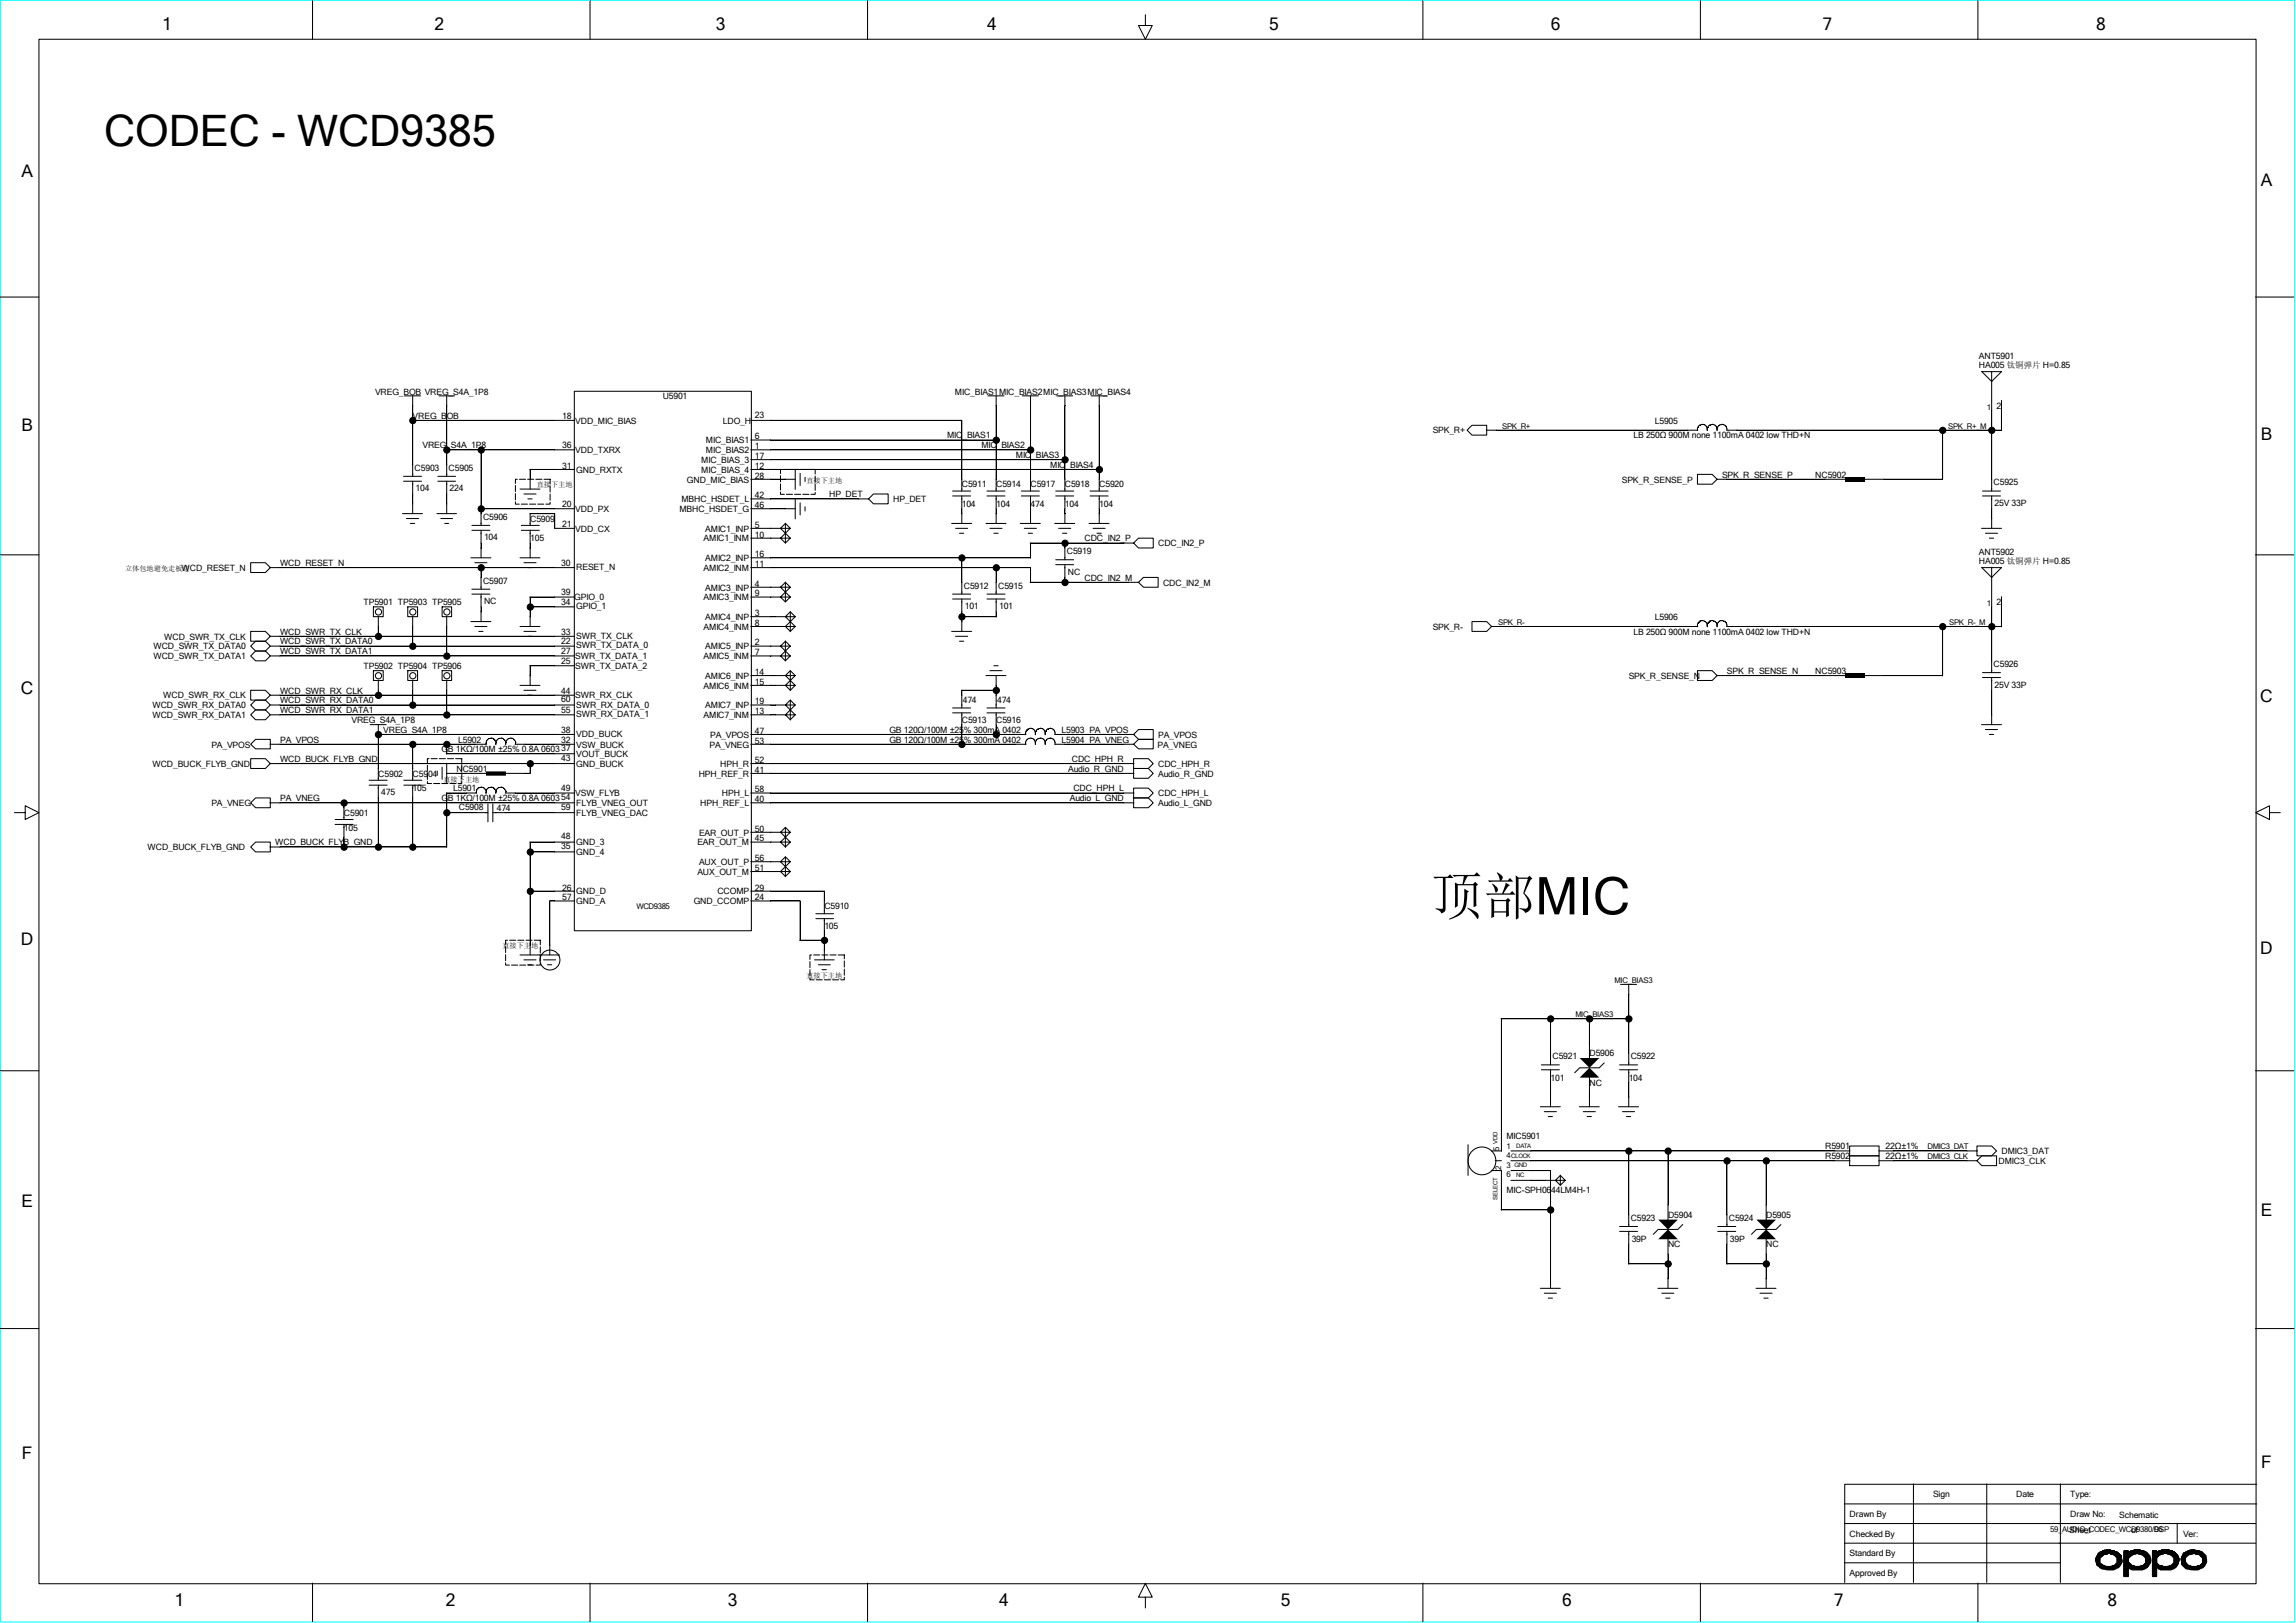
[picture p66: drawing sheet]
<svg xmlns="http://www.w3.org/2000/svg" width="297mm" height="210mm" viewBox="0 0 297 210" stroke-linecap="round" stroke-linejoin="round" font-family="sans-serif">
<defs><g id="words">
<text font-size="6.7" x="185.1" y="118.3">顶部MIC</text>
<text font-size="5.6" x="13.5" y="18.9">CODEC - WCD9385</text>
<g font-size="2.2">
<text x="21" y="3.9">1</text>
<text x="56.2" y="3.9">2</text>
<text x="92.6" y="3.9">3</text>
<text x="127.7" y="3.9">4</text>
<text x="164.2" y="3.9">5</text>
<text x="200.6" y="3.9">6</text>
<text x="235.8" y="3.9">7</text>
<text x="271.1" y="3.9">8</text>
<text x="2.8" y="22.9">A</text>
<text x="292.5" y="24.1">A</text>
<text x="2.8" y="55.8">B</text>
<text x="292.5" y="57">B</text>
<text x="2.7" y="89.7">C</text>
<text x="292.4" y="90.8">C</text>
<text x="2.7" y="122.3">D</text>
<text x="292.4" y="123.5">D</text>
<text x="2.8" y="156.2">E</text>
<text x="292.5" y="157.4">E</text>
<text x="2.8" y="188.8">F</text>
<text x="292.5" y="189.9">F</text>
<text x="22.6" y="207.9">1</text>
<text x="57.7" y="207.9">2</text>
<text x="94.1" y="207.9">3</text>
<text x="129.2" y="207.9">4</text>
<text x="165.7" y="207.9">5</text>
<text x="202.1" y="207.9">6</text>
<text x="237.2" y="207.9">7</text>
<text x="272.6" y="207.9">8</text>
</g>
<g font-size="1.1">
<text x="256" y="46.5">ANT5901</text>
<text x="256" y="47.6">HA005 钛铜弹片 H=0.85</text>
<text x="48.5" y="51.1">VREG_BOB VREG_S4A_1P8</text>
<text x="85.7" y="51.7">U5901</text>
<text x="123.5" y="51.1">MIC_BIAS1MIC_BIAS2MIC_BIAS3MIC_BIAS4</text>
<text x="258.3" y="52.9">2</text>
<text x="53.4" y="54.2">VREG_BOB</text>
<text x="54.7" y="58">VREG_S4A_1P8</text>
<text x="72.7" y="58">36</text>
<text x="72.7" y="54.2">18</text>
<text x="74.4" y="58.6">VDD_TXRX</text>
<text x="74.4" y="54.8">VDD_MIC_BIAS</text>
<text x="90.7" y="59.9">MIC_BIAS_3</text>
<text x="91.3" y="57.4">MIC_BIAS1</text>
<text x="91.3" y="58.6">MIC_BIAS2</text>
<text x="93.5" y="54.8">LDO_H</text>
<text x="97.7" y="54.1">23</text>
<text x="97.7" y="59.4">17</text>
<text x="97.7" y="56.9">6</text>
<text x="97.7" y="58.1">1</text>
<text x="122.5" y="56.7">MIC_BIAS1</text>
<text x="127" y="58">MIC_BIAS2</text>
<text x="131.4" y="59.3">MIC_BIAS3</text>
<text x="185.3" y="56.1">SPK_R+</text>
<text x="211.3" y="56.7">LB 250Ω 900M none 1100mA 0402 low THD+N</text>
<text x="214.1" y="54.8">L5905</text>
<text x="53.6" y="60.9">C5903</text>
<text x="53.8" y="63.6">104</text>
<text x="58" y="60.9">C5905</text>
<text x="58.2" y="63.6">224</text>
<text x="72.7" y="65.6">20</text>
<text x="72.7" y="60.7">31</text>
<text x="74.5" y="61.2">GND_RXTX</text>
<text x="88.1" y="65">MBHC_HSDET_L</text>
<text x="88.9" y="62.4">GND_MIC_BIAS</text>
<text x="90.7" y="61.2">MIC_BIAS_4</text>
<text x="97.7" y="60.7">12</text>
<text x="97.7" y="64.5">42</text>
<text x="97.7" y="61.9">28</text>
<text x="97.7" y="65.7">46</text>
<text x="107.3" y="64.3">HP_DET</text>
<text x="115.5" y="65">HP_DET</text>
<text x="124.4" y="65.6">104</text>
<text x="124.4" y="63.1">C5911</text>
<text x="128.9" y="63.1">C5914</text>
<text x="128.9" y="65.6">104</text>
<text x="133.3" y="65.6">474</text>
<text x="133.3" y="63.1">C5917</text>
<text x="135.8" y="60.5">MIC_BIAS4</text>
<text x="137.8" y="65.6">104</text>
<text x="137.8" y="63.1">C5918</text>
<text x="142.2" y="65.6">104</text>
<text x="142.2" y="63.1">C5920</text>
<text x="209.8" y="62.4">SPK_R_SENSE_P</text>
<text x="222.8" y="61.8">SPK_R_SENSE_P</text>
<text x="234.8" y="61.8">NC5902</text>
<text x="257.9" y="62.8">C5925</text>
<text x="258" y="65.5">25V 33P</text>
<text x="62.5" y="67.3">C5906</text>
<text x="62.6" y="69.9">104</text>
<text x="68.6" y="70.1">105</text>
<text x="68.6" y="67.5">C5909</text>
<text x="72.7" y="68.2">21</text>
<text x="74.4" y="68.8">VDD_CX</text>
<text x="74.4" y="66.3">VDD_PX</text>
<text x="87.9" y="66.3">MBHC_HSDET_G</text>
<text x="91" y="70.1">AMIC1_INM</text>
<text x="91.2" y="68.8">AMIC1_INP</text>
<text x="97.7" y="68.3">5</text>
<text x="97.7" y="69.6">10</text>
<text x="138" y="71.7">C5919</text>
<text x="140.3" y="70.1">CDC_IN2_P</text>
<text x="149.8" y="70.7">CDC_IN2_P</text>
<text x="256" y="71.8">ANT5902</text>
<text x="23.5" y="73.9">WCD_RESET_N</text>
<text x="36.2" y="73.2">WCD_RESET_N</text>
<text x="62.5" y="75.5">C5907</text>
<text x="72.6" y="77">39</text>
<text x="72.6" y="73.2">30</text>
<text x="74.3" y="77.7">GPIO_0</text>
<text x="74.5" y="73.7">RESET_N</text>
<text x="91" y="73.9">AMIC2_INM</text>
<text x="91" y="77.7">AMIC3_INM</text>
<text x="91.2" y="72.6">AMIC2_INP</text>
<text x="91.2" y="76.4">AMIC3_INP</text>
<text x="97.7" y="72.1">16</text>
<text x="97.7" y="75.9">4</text>
<text x="97.7" y="77.2">9</text>
<text x="97.7" y="73.4">11</text>
<text x="124.7" y="76.2">C5912</text>
<text x="129.1" y="76.2">C5915</text>
<text x="138.1" y="74.4">NC</text>
<text x="140.3" y="75.1">CDC_IN2_M</text>
<text x="150.5" y="75.8">CDC_IN2_M</text>
<text x="256" y="73">HA005 钛铜弹片 H=0.85</text>
<text x="21.3" y="82.8">WCD_SWR_TX_CLK</text>
<text x="36.2" y="82.1">WCD_SWR_TX_CLK</text>
<text x="36.2" y="83.4">WCD_SWR_TX_DATA0</text>
<text x="47" y="78.3">TP5901 TP5903 TP5905</text>
<text x="62.6" y="78.2">NC</text>
<text x="72.6" y="82.1">33</text>
<text x="72.6" y="78.3">34</text>
<text x="72.6" y="83.4">22</text>
<text x="74.5" y="83.9">SWR_TX_DATA_0</text>
<text x="74.5" y="78.8">GPIO_1</text>
<text x="74.5" y="82.6">SWR_TX_CLK</text>
<text x="91" y="81.5">AMIC4_INM</text>
<text x="91.2" y="80.2">AMIC4_INP</text>
<text x="97.7" y="83.5">2</text>
<text x="97.7" y="79.7">3</text>
<text x="97.7" y="81">8</text>
<text x="124.8" y="78.8">101</text>
<text x="129.2" y="78.8">101</text>
<text x="185.3" y="81.5">SPK_R-</text>
<text x="211.3" y="82.1">LB 250Ω 900M none 1100mA 0402 low THD+N</text>
<text x="214.1" y="80.2">L5906</text>
<text x="258.3" y="78.3">2</text>
<text x="19.9" y="84">WCD_SWR_TX_DATA0</text>
<text x="19.9" y="85.3">WCD_SWR_TX_DATA1</text>
<text x="36.2" y="84.7">WCD_SWR_TX_DATA1</text>
<text x="36.2" y="89.7">WCD_SWR_RX_CLK</text>
<text x="47" y="86.6">TP5902 TP5904 TP5906</text>
<text x="72.6" y="85.9">25</text>
<text x="72.6" y="89.7">44</text>
<text x="72.6" y="84.7">27</text>
<text x="74.4" y="85.3">SWR_TX_DATA_1</text>
<text x="74.4" y="86.6">SWR_TX_DATA_2</text>
<text x="91" y="85.3">AMIC5_INM</text>
<text x="91" y="89.1">AMIC6_INM</text>
<text x="91.2" y="84">AMIC5_INP</text>
<text x="91.2" y="87.8">AMIC6_INP</text>
<text x="97.7" y="87.3">14</text>
<text x="97.7" y="88.6">15</text>
<text x="97.7" y="84.8">7</text>
<text x="210.7" y="87.8">SPK_R_SENSE_N</text>
<text x="223.4" y="87.2">SPK_R_SENSE_N</text>
<text x="234.8" y="87.2">NC5903</text>
<text x="257.9" y="86.3">C5926</text>
<text x="258" y="89">25V 33P</text>
<text x="19.7" y="91.7">WCD_SWR_RX_DATA0</text>
<text x="19.7" y="92.9">WCD_SWR_RX_DATA1</text>
<text x="21.1" y="90.4">WCD_SWR_RX_CLK</text>
<text x="36.2" y="91">WCD_SWR_RX_DATA0</text>
<text x="36.2" y="92.3">WCD_SWR_RX_DATA1</text>
<text x="45.5" y="93.6">VREG_S4A_1P8</text>
<text x="49.6" y="94.8">VREG_S4A_1P8</text>
<text x="72.6" y="92.3">55</text>
<text x="72.6" y="90.9">60</text>
<text x="72.6" y="94.8">38</text>
<text x="74.4" y="90.4">SWR_RX_CLK</text>
<text x="74.5" y="91.7">SWR_RX_DATA_0</text>
<text x="74.5" y="95.3">VDD_BUCK</text>
<text x="74.5" y="92.8">SWR_RX_DATA_1</text>
<text x="91" y="92.9">AMIC7_INM</text>
<text x="91.2" y="91.7">AMIC7_INP</text>
<text x="91.9" y="95.5">PA_VPOS</text>
<text x="97.7" y="95">47</text>
<text x="97.7" y="91.1">19</text>
<text x="97.7" y="92.4">13</text>
<text x="115.1" y="94.8">GB 120Ω/100M ±25% 300mA 0402</text>
<text x="124.4" y="93.6">C5913</text>
<text x="124.5" y="91">474</text>
<text x="128.9" y="93.6">C5916</text>
<text x="129" y="91">474</text>
<text x="137.3" y="94.8">L5903 PA_VPOS</text>
<text x="149.8" y="95.5">PA_VPOS</text>
<text x="19.7" y="99.2">WCD_BUCK_FLYB_GND</text>
<text x="27.3" y="96.7">PA_VPOS</text>
<text x="36.2" y="98.6">WCD_BUCK_FLYB_GND</text>
<text x="36.2" y="96.1">PA_VPOS</text>
<text x="48.9" y="100.5">C5902</text>
<text x="53.4" y="100.5">C5904</text>
<text x="57.1" y="97.3">GB 1KΩ/100M ±25% 0.8A 060337</text>
<text x="59.1" y="99.9">NC5901</text>
<text x="59.3" y="96.1">L5902</text>
<text x="72.6" y="98.5">43</text>
<text x="72.6" y="96.1">32</text>
<text x="74.5" y="96.7">VSW_BUCK</text>
<text x="74.5" y="98">VOUT_BUCK</text>
<text x="74.5" y="99.2">GND_BUCK</text>
<text x="90.4" y="100.5">HPH_REF_R</text>
<text x="91.8" y="96.7">PA_VNEG</text>
<text x="93.2" y="99.2">HPH_R</text>
<text x="97.7" y="96.2">53</text>
<text x="97.7" y="98.7">52</text>
<text x="97.7" y="100">41</text>
<text x="115.1" y="96.1">GB 120Ω/100M ±25% 300mA 0402</text>
<text x="137.3" y="96.1">L5904 PA_VNEG</text>
<text x="138.2" y="99.9">Audio_R_GND</text>
<text x="138.6" y="98.6">CDC_HPH_R</text>
<text x="149.7" y="96.7">PA_VNEG</text>
<text x="149.8" y="99.2">CDC_HPH_R</text>
<text x="149.8" y="100.5">Audio_R_GND</text>
<text x="27.3" y="104.3">PA_VNEG</text>
<text x="36.2" y="103.7">PA_VNEG</text>
<text x="44.5" y="105.6">C5901</text>
<text x="44.5" y="107.5">105</text>
<text x="49.3" y="102.9">475</text>
<text x="53.4" y="102.4">105</text>
<text x="57.1" y="103.7">GB 1KΩ/100M ±25% 0.8A 060354</text>
<text x="58.6" y="102.4">L5901</text>
<text x="59.4" y="104.9">C5908</text>
<text x="64.3" y="104.9">474</text>
<text x="72.6" y="104.8">59</text>
<text x="72.6" y="102.4">49</text>
<text x="74.4" y="103">VSW_FLYB</text>
<text x="74.5" y="104.3">FLYB_VNEG_OUT</text>
<text x="74.5" y="105.6">FLYB_VNEG_DAC</text>
<text x="90.6" y="104.3">HPH_REF_L</text>
<text x="93.4" y="103">HPH_L</text>
<text x="97.7" y="103.8">40</text>
<text x="97.7" y="107.6">50</text>
<text x="97.7" y="102.5">58</text>
<text x="138.4" y="103.7">Audio_L_GND</text>
<text x="138.9" y="102.4">CDC_HPH_L</text>
<text x="149.8" y="103">CDC_HPH_L</text>
<text x="149.8" y="104.3">Audio_L_GND</text>
<text x="19.1" y="110">WCD_BUCK_FLYB_GND</text>
<text x="35.6" y="109.4">WCD_BUCK_FLYB_GND</text>
<text x="72.6" y="108.6">48</text>
<text x="72.6" y="109.9">35</text>
<text x="74.5" y="110.7">GND_4</text>
<text x="74.5" y="109.4">GND_3</text>
<text x="90.2" y="109.4">EAR_OUT_M</text>
<text x="90.2" y="113.2">AUX_OUT_M</text>
<text x="90.4" y="108.1">EAR_OUT_P</text>
<text x="90.4" y="111.9">AUX_OUT_P</text>
<text x="97.7" y="108.9">45</text>
<text x="97.7" y="112.7">51</text>
<text x="97.7" y="111.4">56</text>
<text x="72.7" y="115.2">26</text>
<text x="72.7" y="116.5">57</text>
<text x="74.5" y="115.7">GND_D</text>
<text x="74.5" y="117">GND_A</text>
<text x="89.7" y="117">GND_CCOMP</text>
<text x="92.8" y="115.7">CCOMP</text>
<text x="97.7" y="115.2">29</text>
<text x="97.7" y="116.5">24</text>
<text x="106.6" y="117.6">C5910</text>
<text x="106.6" y="120.2">105</text>
<text x="200.8" y="137.1">C5921</text>
<text x="205.6" y="136.7">D5906</text>
<text x="210.9" y="137.1">C5922</text>
<text x="200.6" y="139.9">101</text>
<text x="205.6" y="140.5">NC</text>
<text x="210.7" y="139.9">104</text>
<text x="194.9" y="147.4">MIC5901</text>
<text x="236.1" y="148.7">R5901</text>
<text x="236.1" y="150">R5902</text>
<text x="243.9" y="148.7">22Ω±1%</text>
<text x="243.9" y="150">22Ω±1%</text>
<text x="258.9" y="149.4">DMIC3_DAT</text>
<text x="194.9" y="154.4">MIC-SPH0644LM4H-1</text>
<text x="258.5" y="150.6">DMIC3_CLK</text>
<text x="210.9" y="158">C5923</text>
<text x="211.1" y="160.7">39P</text>
<text x="215.8" y="161.4">NC</text>
<text x="215.8" y="157.6">D5904</text>
<text x="223.6" y="158">C5924</text>
<text x="223.8" y="160.7">39P</text>
<text x="228.5" y="157.6">D5905</text>
<text x="228.5" y="161.4">NC</text>
<text x="239.3" y="196.3">Drawn By</text>
<text x="250.1" y="193.8">Sign</text>
<text x="260.8" y="193.8">Date</text>
<text x="267.8" y="196.3">Draw No:</text>
<text x="267.8" y="193.8">Type:</text>
<text x="274.2" y="196.4">Schematic</text>
<text x="239.3" y="198.8">Checked By</text>
<text x="239.3" y="201.4">Standard By</text>
<text x="239.3" y="203.9">Approved By</text>
<text x="267.7" y="198.3">Sheet</text>
<text x="275.7" y="198.3">of</text>
<text x="282.4" y="198.8">Ver:</text>
</g>
<g font-size="1">
<text x="257" y="53">1</text>
<text x="194.3" y="55.5">SPK_R+</text>
<text x="252" y="55.5">SPK_R+_M</text>
<text x="193.8" y="80.9">SPK_R-</text>
<text x="252.1" y="80.9">SPK_R-_M</text>
<text x="257" y="78.4">1</text>
<text x="82.3" y="117.6">WCD9385</text>
<text x="203.8" y="131.6">MIC_BIAS3</text>
<text x="208.9" y="127.2">MIC_BIAS3</text>
<text x="193.9" y="148.9" transform="rotate(-90 193.9 148.9)">5</text>
<text x="194.9" y="149.8">4</text>
<text x="194.9" y="148.7">1</text>
<text x="249.3" y="148.7">DMIC3_DAT</text>
<text x="249.3" y="150">DMIC3_CLK</text>
<text x="194.2" y="151.4" transform="rotate(-90 194.2 151.4)">2</text>
<text x="194.9" y="151.1">3</text>
<text x="194.9" y="152.4">6</text>
<text x="265.2" y="198.2">59_AUDIO_CODEC_WCD9380/DSP</text>
<text x="278.7" y="198.2">96</text>
</g>
<g font-size=".9">
<text x="69.4" y="63.1">直接下主地</text>
<text x="104.3" y="62.4">直接下主地</text>
<text x="16.2" y="73.9">立体包地避免走板边</text>
<text x="57.4" y="101.1">直接下主地</text>
<text x="65" y="122.7">直接下主地</text>
<text x="104.3" y="126.5">直接下主地</text>
</g>
<g font-size=".8">
<text x="193.7" y="148" transform="rotate(-90 193.7 148)">VDD</text>
<text x="195.5" y="149.8">CLOCK</text>
<text x="196.1" y="148.5">DATA</text>
<text x="193.7" y="155.3" transform="rotate(-90 193.7 155.3)">SELECT</text>
<text x="195.9" y="151">GND</text>
<text x="196.1" y="152.3">NC</text>
</g>
</g></defs>
<path d="M.1 0h296.7v209.9h-296.7z" fill="none" stroke="#0ff" stroke-width=".13"/>
<g fill="none" stroke="#000" stroke-width=".13">
<path d="M5 5.1h286.8v199.8h-286.8zM40.4 .1v5M76.3 .1v5M112.2 .1v5M148.2 1.9v1.4h.9l-.9 1.8-.9-1.8h.9M184.1 .1v5M220 .1v5M255.9 .1v5M0 38.4h5M291.8 38.4h5M52.3 51.2h2.1M53.3 54.4h21"/>
<path d="M53.4 51.2v10.4M56.8 51.2h2M57.7 58.2h16.6M57.8 51.2v10.4M62.2 58.2v9.8M74.3 50.6h22.9v69.8h-22.9zM97.1 54.4h27.3v9.1M97.1 56.9h31.8M97.1 58.2h36.2M97.1 59.5h40.7M127.8 51.2h2.1M128.9 51.2v12.3"/>
<path d="M132.2 51.2h2.1M133.3 51.2v12.3M136.7 51.2h2.1M137.8 51.2v12.3M141.1 51.2h2.1M142.2 51.2v12.3M190.4 55h1.9v1.3h-1.9l-.6-.6zM192.3 55.7h27.3M220.9 55.5a.65 .65 0 0 0-.8-.6 .65 .65 0 0 0-.5 .8M222.1 55.5a.65 .65 0 0 0-.7-.6 .65 .65 0 0 0-.5 .8M223.4 55.7h35.5M223.4 55.5a.65 .65 0 0 0-.8-.6 .65 .65 0 0 0-.5 .8"/>
<path d="M223.4 55.5v.2M251.3 55.7v6.4M256.3 48.1h2.6l-1.3 1.3-1.2-1.3M257.6 48v15.5M258.9 51.8v3.9M0 71.8h5M32.4 72.8h1.9l.7 .6-.7 .7h-1.9zM34.9 73.4h39.4M48.3 78.5h1.3v1.3h-1.3zM48.9 79.8v2.6M52.1 66.5h2.6M52.2 62.3h2.3"/>
<path d="M52.2 61.6h2.3M52.6 67.1h1.5M52.7 78.5h1.3v1.3h-1.3zM53.1 67.7h.5M53.4 62.3v4.2M53.4 79.8v3.9M56.5 66.5h2.6M56.6 62.3h2.3M56.6 61.6h2.3M57 67.1h1.5M57.2 78.5h1.2v1.3h-1.2zM57.5 67.7h.5"/>
<path d="M57.8 62.3v4.2M57.8 79.8v5.1M60.9 72.2h2.6M61 68.6h2.4M61 68h2.4M61 76.9h2.4M61 76.2h2.4M61.4 72.8h1.6M62.2 65.8h12.1M62.2 68.6v3.6M62.2 73.4v2.8M62.2 76.9v3.5"/>
<path d="M67.3 63.3h2.5M67.3 72.2h2.5M67.4 68.6h2.4M67.4 68h2.4M67.8 63.9h1.5M67.8 72.8h1.5M68.3 64.6h.5M68.5 66.5h3.3v1.9M68.5 60.7h5.8M68.5 78.5h5.8M68.5 77.3h5.8M68.6 60.7v2.6"/>
<path d="M68.6 66.5v1.5M68.6 68.6v3.6M68.6 77.3v3.8M71.8 68.4h2.5M97.1 64.6h15.3M97.1 72.2h36.2M97.1 73.4h36.2v2M97.1 68.4h3.9M97.1 62h5.8M97.1 65.8h5.8M97.1 60.7h45.1M97.1 69.6h3.9"/>
<path d="M97.1 77.3h3.9M97.1 76h3.9M97.1 79.8h4.5M101 68.4h1.2l-.6 .6-.6-.6 .6-.7 .6 .7M101 69.6h1.2l-.6 .7-.6-.7 .6-.6 .6 .6M101 76h1.2l-.6 .6-.6-.6 .6-.6 .6 .6M101 77.3h1.2l-.6 .6-.6-.6 .6-.7 .6 .7M101.6 79.8h1.3l-.7-.6-.6 .6 .6 .6 .7-.6M101.6 67.7v2.6M101.6 75.3v2.6M102.2 79.2v2.5M102.9 60.7v2.6"/>
<path d="M102.9 64.6v2.5M103.5 61.3v1.5M103.5 65.1v1.5M104.1 61.8v.5M104.1 65.6v.5M112.4 64.6l.6-.7h1.9v1.3h-1.9zM123.1 67.7h2.6M123.2 64.2h2.4M123.2 63.5h2.4M123.2 77.5h2.4M123.2 76.9h2.4M123.6 68.4h1.6"/>
<path d="M124.1 69h.6M124.4 79.8h4.5M124.4 64.2v3.5M124.4 72.2v4.7M124.4 77.5v4.2M127.6 67.7h2.5M127.7 64.2h2.3M127.7 63.5h2.3M127.7 77.5h2.3M127.7 76.9h2.3M128.1 68.4h1.5M128.6 69h.5"/>
<path d="M128.9 64.2v3.5M128.9 73.4v3.5M128.9 77.5v2.3M132 67.7h2.6M132.1 64.2h2.4M132.1 63.5h2.4M132.5 68.4h1.6M133 69h.6M133.3 70.3h13.4M133.3 75.4h14M133.3 64.2v3.5M133.3 70.3v1.9"/>
<path d="M136.4 67.7h2.6M136.6 64.2h2.3M136.6 63.5h2.3M136.6 73.1h2.3M136.6 72.4h2.3M136.9 68.4h1.6M137.5 69h.5M137.8 64.2v3.5M137.8 70.3v2.1M137.8 73.1v2.3M140.9 67.7h2.6M141 64.2h2.3"/>
<path d="M141 63.5h2.3M141.4 68.4h1.6M141.9 69h.6M142.2 64.2v3.5M146.6 70.3l.7-.7h1.9v1.3h-1.9zM147.9 74.7h1.9v1.3h-1.9l-.6-.6zM219.6 61.4h1.9l.6 .6-.6 .7h-1.9zM222.1 62h16.6M241.1 62h10.2M256.3 73.4h2.6l-1.3 1.3-1.2-1.3M256.3 68.4h2.6M256.5 64.2h2.3"/>
<path d="M256.5 63.5h2.3M256.8 69h1.6M257.3 69.6h.6M257.6 64.2v4.2M257.6 73.4v13.6M258.9 77.2v3.9M291.8 71.8h5M32.4 89.3h1.9l.7 .7-.7 .6h-1.9zM32.4 81.7h1.9l.7 .6-.7 .7h-1.9zM32.4 83.6l.7-.6h1.2l.7 .6-.7 .6h-1.2zM32.4 91.2l.7-.6h1.2l.7 .6-.7 .7h-1.2zM32.4 84.9l.7-.7h1.2l.7 .7-.7 .6h-1.2z"/>
<path d="M32.4 92.5l.7-.6h1.2l.7 .6-.7 .6h-1.2zM32.4 98.2h1.9l.7 .6-.7 .6h-1.9zM32.4 96.3l.7-.6h1.9v1.2h-1.9zM34.9 82.3h39.4M34.9 90h39.4M34.9 83.6h39.4M34.9 91.2h39.4M34.9 84.9h39.4M34.9 92.5h39.4M34.9 96.3h28M34.9 98.8h39.4M47.9 93.8h2.1"/>
<path d="M48.3 86.8h1.3v1.3h-1.3zM48.9 95h25.4M48.9 88v2M48.9 93.8v7.2M52.7 86.8h1.3v1.3h-1.3zM53.4 88v3.3M53.4 96.3v4.7M56.6 99.8v.5M57.2 86.8h1.2v1.3h-1.2zM57.2 99.3v1.5M57.7 97.5h16.6M57.8 88v4.5"/>
<path d="M57.8 96.3v1.3M57.8 98.8v2.5M60.9 80.4h2.6M61.4 81.1h1.6M61.9 81.7h.6M64.1 96.3a.66 .66 0 0 0-.6-.8 .66 .66 0 0 0-.6 .9M65.4 96.3a.66 .66 0 0 0-.7-.8 .66 .66 0 0 0-.6 .9M66.6 96.3h7.7M66.7 96.3a.66 .66 0 0 0-.7-.8 .66 .66 0 0 0-.6 .9M67.3 81.1h2.5M67.3 88.7h2.5M67.8 81.7h1.5"/>
<path d="M67.8 89.3h1.5M68.5 86.1h5.8M68.6 86.1v2.6M68.6 98.8v1.3M97.1 81.1h4.5M97.1 83.6h3.9M97.1 91.2h4.5M97.1 84.9h3.9M97.1 92.5h4.5M97.1 88.7h4.5M97.1 96.3h35.6M97.1 98.8h49.6"/>
<path d="M97.1 95h35.6M97.1 87.4h4.5M101 83.6h1.2l-.6 .6-.6-.6 .6-.6 .6 .6M101 84.9h1.2l-.6 .6-.6-.6 .6-.7 .6 .7M101.6 81.1h1.3l-.7-.7-.6 .7 .6 .6 .7-.6M101.6 87.4h1.3l-.7-.6-.6 .6 .6 .7 .7-.7M101.6 88.7h1.3l-.7-.6-.6 .6 .6 .6 .7-.6M101.6 91.2h1.3l-.7-.6-.6 .6 .6 .7 .7-.7M101.6 92.5h1.3l-.7-.6-.6 .6 .6 .6 .7-.6M101.6 82.9v2.6M102.2 86.8v2.6M102.2 90.6v2.6"/>
<path d="M123.1 81.7h2.6M123.2 91.6h2.4M123.2 92.2h2.4M123.6 82.3h1.6M124.1 83h.6M124.4 89.3h4.5M124.4 89.3v2.3M124.4 92.2v4.2M127.6 87.4h2.5M127.7 91.6h2.3M127.7 92.2h2.3M128.1 86.8h1.5"/>
<path d="M128.6 86.1h.5M128.9 87.4v4.2M128.9 92.2v2.9M133.9 94.8a.65 .65 0 0 0-.7-.6 .65 .65 0 0 0-.5 .9M133.9 96.1a.65 .65 0 0 0-.7-.6 .65 .65 0 0 0-.5 .9M135.2 94.8a.65 .65 0 0 0-.8-.6 .65 .65 0 0 0-.5 .9M135.2 96.1a.65 .65 0 0 0-.8-.6 .65 .65 0 0 0-.5 .9M136.4 96.3h10.3M136.4 95h10.3M136.5 96.1a.65 .65 0 0 0-.8-.6 .65 .65 0 0 0-.5 .9M136.5 94.8a.65 .65 0 0 0-.8-.6 .65 .65 0 0 0-.5 .9M136.5 94.8v.2"/>
<path d="M136.5 96.1v.2M146.6 95l.7-.6h1.9v1.3h-1.9zM146.6 96.3l.7-.6h1.9v1.2h-1.9zM146.6 98.2h1.9l.7 .6-.7 .6h-1.9zM146.6 99.4h1.9l.7 .7-.7 .6h-1.9zM190.4 80.4h1.9l.7 .7-.7 .6h-1.9zM192.9 81.1h26.7M219.6 86.8h1.9l.6 .6-.6 .7h-1.9zM220 80.3h.4a.62 .62 0 0 1 .5 .6M220.1 80.3a.67 .67 0 0 0-.5 .8M221.3 80.3h.4a.62 .62 0 0 1 .4 .6M221.4 80.3a.67 .67 0 0 0-.5 .8"/>
<path d="M222.1 87.4h16.6M222.6 80.3h.4a.62 .62 0 0 1 .4 .6M222.6 80.3a.67 .67 0 0 0-.5 .8M223.4 81.1h35.5M223.4 80.9v.2M241.1 87.4h10.2M251.3 81.1v6.4M256.3 93.8h2.6M256.5 87.7h2.3M256.5 87h2.3M256.8 94.4h1.6M257.3 95h.6"/>
<path d="M257.6 87.7v6.1M1.9 105.2h1.4v-.9l1.7 .9-1.7 .8v-.8M32.4 109.6l.7-.6h1.9v1.2h-1.9zM33.1 103.3h1.9v1.2h-1.9l-.7-.6zM34.9 103.9h39.4M34.9 109.6h22.9M43.3 106.7h2.4M43.3 106h2.4M44.5 103.9v2.1M44.5 106.7v2.9M47.8 101.6h2.3M47.8 101h2.3"/>
<path d="M48.9 101.6v8M52.2 101.6h2.4M52.2 101h2.4M53.4 101.6v8M57.7 102.6h3.9M57.7 105.2h5.4M57.8 102.6v7M57.8 100.1h5.1M62.9 102.6a.65 .65 0 0 0-.7-.8 .65 .65 0 0 0-.6 .9M63.1 104v2.3M63.8 105.2h10.5M63.8 104v2.3"/>
<path d="M64.1 102.6a.65 .65 0 0 0-.6-.8 .65 .65 0 0 0-.6 .9M65.4 102.6h8.9M65.4 100.1h3.2M65.4 102.6a.65 .65 0 0 0-.7-.8 .65 .65 0 0 0-.6 .9M68.5 110.2h5.8M68.5 109h5.8M68.5 115.3h5.8M68.6 109v14.6M71.1 116.6h3.2M71.1 116.6v7M97.1 116.6h6.4v5.1M97.1 115.3h9.5v2.9"/>
<path d="M97.1 102.6h49.6M97.1 103.9h49.6M97.1 109h3.9M97.1 100.1h49.6M97.1 107.7h3.9M97.1 112.8h3.9M97.1 111.5h3.9M101 107.7h1.2l-.6-.6-.6 .6 .6 .6 .6-.6M101 109h1.2l-.6-.7-.6 .7 .6 .6 .6-.6M101 111.5h1.2l-.6-.6-.6 .6 .6 .6 .6-.6M101 112.8h1.2l-.6-.7-.6 .7 .6 .6 .6-.6M101.6 107.1v2.5"/>
<path d="M101.6 110.9v2.6M105.5 118.2h2.3M105.5 118.9h2.3M106.6 118.9v5.3M146.6 102h1.9l.7 .6-.7 .7h-1.9zM146.6 103.3h1.9l.7 .6-.7 .6h-1.9zM293.6 105.2v-.9l-1.8 .9 1.8 .8v-.8h1.4M0 138.6h5M67.3 123.6h5.1M67.8 124.2h1.5M68.3 124.8h.5M70.3 124.2h1.6"/>
<path d="M70.8 124.8h.6M103.5 121.7h3.1M105.4 124.2h2.5M105.9 124.8h1.5M106.3 125.5h.6M194.2 131.8h16.5M194.2 131.8v17.2M199.4 138.4h2.3M199.4 137.8h2.3M200.6 131.8v6M200.6 138.4v4.8M205.6 131.8v5.1"/>
<path d="M205.6 139.4v3.8M207.5 137.5l-.6 .7h-2.6l-.6 .6M209.5 138.4h2.3M209.5 137.8h2.3M209.6 127.4h2.1M210.7 127.4v10.4M210.7 138.4v4.8M291.8 138.6h5M189.9 148.1v4M192.9 148.9h1.3M192.9 151.5h1.3M193.4 150.2h.8"/>
<path d="M194.2 156.5h6.4M194.2 151.4v5.2M195.5 151.5h5.1v15.2M195.5 148.9h43.8M195.5 150.2h43.8M195.5 152.7h5.8M199.3 143.2h2.5M199.8 143.8h1.5M200.3 144.5h.5M201.2 152.7h1.3l-.7-.6-.6 .6 .6 .7 .7-.7M201.8 152.1v1.3M204.3 143.2h2.6"/>
<path d="M204.8 143.8h1.6M205.3 144.5h.6M209.4 143.2h2.6M209.5 159.3h2.3M209.5 158.7h2.3M209.9 143.8h1.6M210.4 144.5h.5M210.7 148.9v9.8M210.7 159.3v4.3M215.8 148.9v9M217.7 158.5l-.7 .6h-2.5l-.6 .6M222.2 159.3h2.3"/>
<path d="M222.2 158.7h2.3M223.4 150.2v8.5M223.4 159.3v4.3M228.5 150.2v7.7M230.4 158.5l-.7 .6h-2.5l-.6 .6M239.3 148.3h3.8v1.3h-3.8zM239.3 149.6h3.8v1.2h-3.8zM243 148.9h12.8M243 150.2h12.8M255.7 150.2l.7-.6h1.9v1.2h-1.9zM255.7 148.3h1.9l.7 .6-.7 .7h-1.9zM0 171.9h5"/>
<path d="M199.3 166.7h2.5M199.8 167.3h1.5M200.3 168h.5M210.7 163.5h5.1M214.5 166.7h2.5M215 167.3h1.5M215.5 168h.5M215.8 160.3v6.4M223.4 163.5h5.1M227.2 166.7h2.5M227.7 167.3h1.5M228.2 168h.5"/>
<path d="M228.5 160.3v6.4M291.8 171.9h5M238.6 194.6h53.3M238.6 199.7h53.2M238.6 197.1h53.2M247.5 192v12.8M257 192v12.8M266.5 192v12.8M281.6 197.1v2.6M291.9 192.1h-53.3v12.7M40.4 204.9v4.9M76.3 204.9v4.9"/>
<path d="M112.2 204.9v4.9M148.2 206.7h.9l-.9-1.8-.9 1.8h.9v1.4M184.1 204.9v4.9M220 204.9v4.9M238.6 202.2h27.9M255.9 204.9v4.9M271.1 201.6h.6M271.1 201.7h.5M271.1 201.8h.5M271.1 202h.5M271.1 202.1h.5M271.2 202.2h.4"/>
<path d="M271.2 201.3h.8M271.2 202.4h.7M271.2 202.5h.8M271.2 201.5v1M271.2 201.4v.8M271.3 202.6h.8M271.4 201.2v1.4h.6v.4v-.6M271.4 201.2v1.3M271.4 201h2.5M271.5 201v1.6v-1.5v.1M271.5 202.2v.4h.7M271.5 201a2.22 2.22 0 0 1 2.9 .3l.1 .8a1.54 1.54 0 0 1-1.7 1l-.9-.1-.7-.5-.1-.8z"/>
<path d="M271.6 201.6l.5-.4 .7-.2 .7 .2 .4 .4v.6l-.4 .4-.7 .1-.7-.1-.5-.4zM271.6 200.9v1.8M271.6 200.8h2.2M271.7 200.8v.7M271.7 202.3v.6M271.9 202.5v.5h1.9M271.9 200.8v.7h-.7M272 200.7v.5M272 200.7h1.4M272.1 200.7v.5h-.8M272.1 202.6v.4M272.2 200.7v.4"/>
<path d="M272.2 202.6v.4M272.2 200.6h.8M272.4 200.7v.4M272.4 202.7v.4M272.5 203.1h1M272.5 200.5v.6M272.5 202.7v.4M272.6 200.5v.6h-1.3M272.6 202.7v.4M272.8 200.5v.5M272.8 202.7v.4M272.9 200.5v.5"/>
<path d="M272.9 202.7v.4M273 200.5v.6h1.2M273 202.7v.4M273.1 200.7v.4M273.1 202.7v.4M273.3 200.7v.4M273.3 202.6v.5M273.3 202.6h1M273.4 200.7v.4M273.4 202.6v.5M273.4 201.2h.9M273.5 202.6v.4v-.4"/>
<path d="M273.5 200.7v.5M273.6 201.3h.8M273.6 200.8v.5M273.6 202.4v.6h-1.5M273.7 201.5h.7M273.8 200.8v.7M273.8 202.3v.6M273.9 202.2h.5M273.9 201.6h.5M273.9 201.7h.5M273.9 201.8h.6M273.9 202h.6"/>
<path d="M273.9 202.1h.6M273.9 200.8v.8M273.9 202.2v.7M274 200.9v2h-2.4M274.2 201v1.7h-2.6M274.3 201.2v1.3h-.7M274.4 201.3v1.1h-.7M274.7 202.2h.7M274.7 201h3M274.7 201.2h1.2M274.7 201.6h.6M274.7 201.7h.6"/>
<path d="M274.7 201.8h.6M274.7 202h.6M274.7 202.1h.6M274.7 202.4h.8M274.7 202.5h1M274.7 202.6h1.1M274.7 203h.6M274.7 203.1h.6M274.7 200.8h2.9M274.7 200.7h.6M274.7 203.2h.6M274.7 203.4h.6"/>
<path d="M274.7 203.5h.6M274.7 203.6h.6M274.7 203.8h.6M274.7 203.9h.6M274.8 200.7h.5v.3v-.2l.9-.2h.6l.3 .1a1.21 1.21 0 0 1 1 .9 1.21 1.21 0 0 1-.4 1.3 2.25 2.25 0 0 1-1.4 .2 .83 .83 0 0 1-.9-.2h-.1v1.1h-.5zM274.8 200.7v3.3M274.9 200.7v3.3M275 200.7v3.3M275.2 200.7v3.3M275.3 200.7v3.3h-.6M275.3 201.6l.5-.4 .6-.2 .8 .2 .4 .4v.6l-.4 .4-.8 .1-.6-.1-.5-.4zM275.4 200.8v.8"/>
<path d="M275.4 202.2v.7M275.5 203h2.1M275.5 200.8v.7h-.8M275.5 202.3v.7M275.6 200.7h1.7M275.7 200.7v.6h-1M275.7 202.4v.6M275.8 200.7v.5M275.8 202.6v.5M275.9 200.7v.4M275.9 202.6v.5M276.1 200.5v.6"/>
<path d="M276.1 202.6v.5M276.1 200.6h.7M276.2 200.5v.6h-1.5M276.2 202.7v.4M276.3 200.5v.6M276.3 202.7v.4M276.4 200.5v.5M276.4 202.7v.4M276.6 200.5v.6M276.6 202.7v.4M276.6 201.1h1.2M276.7 200.5v.6"/>
<path d="M276.7 202.7v.4M276.8 200.5v.6M276.8 202.7v.4M276.9 200.7v.4M276.9 202.6v.5M277 201.2h1M277 202.6h.8M277.1 200.7v.4M277.1 202.6v.5M277.2 200.7v.5M277.2 202.6v.5h-1.4M277.3 201.3h.8"/>
<path d="M277.3 202.5h.7M277.3 200.7v.6M277.3 202.4v.6M277.4 201.5h.7M277.5 200.8v.7M277.5 202.3v.7M277.5 202.2h.7M277.5 201.6h.6M277.5 201.7h.7M277.5 201.8h.7M277.5 202.1h.7M277.6 200.8v.8"/>
<path d="M277.6 202.2v.7M277.7 200.9v2h-3M277.8 201v1.7h-3.1M278 201.2v1.4M278.1 201.3v1.1h-.7M278.2 201.8v.2h-.7M278.4 202.2h.6M278.4 201h3M278.4 201.2h1.1M278.4 201.6h.6M278.4 201.7h.6M278.4 201.8h.6"/>
<path d="M278.4 202h.6M278.4 202.1h.6M278.4 202.4h.7M278.4 202.5h.8M278.4 202.6h1.1M278.4 203h.6M278.4 203.1h.6M278.4 200.8h2.9M278.4 200.7h.6M278.4 203.2h.6M278.4 203.4h.6M278.4 203.5h.6"/>
<path d="M278.4 203.6h.6M278.4 203.8h.6M278.4 203.9h.6M278.5 200.7h.5v.3v-.2h.1a2.02 2.02 0 0 1 2.4 .3l.1 .2a.49 .49 0 0 1 .2 .8 1.18 1.18 0 0 1-1.6 1h-.2a.83 .83 0 0 1-.9-.2h-.1v1.1h-.5zM278.5 200.7v3.3M278.6 200.7v3.3M278.7 200.7v3.3M278.8 200.7v3.3M279 200.7v3.3h-.6M279.1 200.8v.7h-.7M279.1 202.3v.6M279.2 203h2.1"/>
<path d="M279.2 200.7v.6h-.8M279.2 202.4v.6M279.3 200.7h1.7M279.4 200.7v.5M279.4 202.6v.4M279.4 201.2l.7-.2 .8 .2 .4 .4v.6l-.4 .4-.8 .1-.7-.1-.4-.4v-.6zM279.5 200.7v.4M279.5 202.6v.5M279.6 200.5v.6M279.6 202.6v.5M279.7 200.5v.6h-1.3M279.7 202.6v.5"/>
<path d="M279.9 200.5v.6M279.9 202.7v.4M280 200.5v.5M280 202.7v.4M280.1 200.5v.5M280.1 202.7v.4M280.2 200.5v.5M280.2 202.7v.4M280.3 201.1h1.2M280.4 200.5v.6M280.4 202.7v.4M280.5 200.5v.6"/>
<path d="M280.5 202.7v.4M280.6 200.5v.6M280.6 202.6v.5M280.7 201.2h.9M280.8 200.7v.4M280.8 202.6v.5M280.8 202.6h.7M280.9 200.7v.5M280.9 202.6v.5h-1.5M281 201.3h.8M281 202.5h.6M281 200.7v.6"/>
<path d="M281 202.4v.6M281.1 201.5h.7M281.1 200.8v.7M281.1 202.3v.7M281.2 202.2h.6M281.2 201.6h.7M281.2 201.7h.7M281.2 201.8h.7M281.2 202h.7M281.2 202.1h.6M281.3 200.8v2.1M281.4 200.9v2h-3"/>
<path d="M281.5 201v1.7h-3.1M281.6 201.2v1.4M281.8 201.3v1.1h-.7M282.1 201.7h.6M282.2 201.8h.5M282.2 202h.5M282.2 202.2h.5M282.2 201.6h.5M282.2 202.4h.6M282.3 201.3v1.2h.7M282.3 202.1h.4M282.4 201.2h.8"/>
<path d="M282.4 202.6h.8M282.4 201v1.6M282.5 201h2.4M282.5 200.9v1.8M282.5 201a2.06 2.06 0 0 1 2.8 .3l.2 .8-.4 .6-.8 .4-1.5-.1-.5-.5-.1-.8zM282.6 202.9h2.4M282.7 200.9v2M282.7 200.8h2.1M282.8 200.8v.7h-.6M282.8 202.2v.8M282.9 200.8v.5h-.5M282.9 202.3v.7"/>
<path d="M283 200.7h1.3M283 201.2l.8-.2 .8 .2 .3 .4v.6l-.3 .4-.8 .1-.8-.1-.3-.4v-.6zM283 200.7v.5M283 202.4v.6M283.2 200.7v.4M283.2 202.6v.4M283.3 200.6h.6M283.3 200.7v.4M283.3 202.6v.5M283.4 200.7v.4M283.4 202.7v.4M283.5 200.5v.6h-1"/>
<path d="M283.5 202.7v.4M283.7 200.5v.6M283.7 202.7v.4M283.8 200.5v.5M283.8 202.7v.4M283.9 200.5v.6M283.9 202.7v.4M284 201.1h1.1M284.1 200.7v.4M284.1 202.7v.4M284.2 200.7v.4M284.2 202.7v.4"/>
<path d="M284.3 200.7v.4M284.3 202.6v.5M284.4 200.7v.4M284.4 202.6v.5h-1M284.5 201.2h.7M284.6 200.7v.5M284.6 202.6v.4h-1.9M284.6 201.3h.7M284.6 202.5h.6M284.7 200.8v.5M284.7 202.4v.6M284.8 201.5h.5"/>
<path d="M284.8 200.8v.7M284.8 202.3v.6M284.9 202.2h.4M284.9 201.6h.4M284.9 201.7h.4M284.9 201.8h.6M284.9 202h.6M284.9 202.1h.6M284.9 200.9v2M285.1 201v1.7h-2.6M285.2 201.2v1.4h-.9M285.3 201.3v1.1h-.5"/>
<circle cx="53.4" cy="54.4" r=".4"/>
<circle cx="57.8" cy="58.2" r=".4"/>
<circle cx="62.3" cy="58.2" r=".4"/>
<circle cx="128.9" cy="57" r=".4"/>
<circle cx="133.3" cy="58.2" r=".4"/>
<circle cx="137.8" cy="59.5" r=".4"/>
<circle cx="251.3" cy="55.7" r=".4"/>
<circle cx="257.7" cy="55.7" r=".4"/>
<circle cx="49" cy="79.2" r=".4"/>
<circle cx="53.4" cy="79.2" r=".4"/>
<circle cx="57.8" cy="79.2" r=".4"/>
<circle cx="62.3" cy="73.5" r=".4"/>
<circle cx="62.3" cy="65.8" r=".4"/>
<circle cx="68.6" cy="78.5" r=".4"/>
<circle cx="124.4" cy="72.2" r=".4"/>
<circle cx="124.4" cy="79.8" r=".4"/>
<circle cx="128.9" cy="73.5" r=".4"/>
<circle cx="137.8" cy="70.3" r=".4"/>
<circle cx="137.8" cy="75.4" r=".4"/>
<circle cx="142.2" cy="60.8" r=".4"/>
<circle cx="49" cy="82.4" r=".4"/>
<circle cx="49" cy="87.4" r=".4"/>
<circle cx="49" cy="95.1" r=".4"/>
<circle cx="49" cy="90" r=".4"/>
<circle cx="53.4" cy="91.2" r=".4"/>
<circle cx="53.4" cy="87.4" r=".4"/>
<circle cx="53.4" cy="96.3" r=".4"/>
<circle cx="53.4" cy="83.6" r=".4"/>
<circle cx="57.8" cy="87.4" r=".4"/>
<circle cx="57.8" cy="92.5" r=".4"/>
<circle cx="57.8" cy="96.3" r=".4"/>
<circle cx="57.8" cy="84.9" r=".4"/>
<circle cx="68.6" cy="98.8" r=".4"/>
<circle cx="124.4" cy="96.3" r=".4"/>
<circle cx="128.9" cy="89.3" r=".4"/>
<circle cx="128.9" cy="95.1" r=".4"/>
<circle cx="251.3" cy="81.1" r=".4"/>
<circle cx="257.7" cy="81.1" r=".4"/>
<circle cx="44.5" cy="103.9" r=".4"/>
<circle cx="44.5" cy="109.6" r=".4"/>
<circle cx="49" cy="109.6" r=".4"/>
<circle cx="53.4" cy="109.6" r=".4"/>
<circle cx="57.8" cy="105.2" r=".4"/>
<circle cx="68.6" cy="110.3" r=".4"/>
<circle cx="68.6" cy="115.3" r=".4"/>
<circle cx="71.1" cy="124.2" r="1.29"/>
<circle cx="106.7" cy="121.7" r=".4"/>
<circle cx="200.6" cy="131.8" r=".4"/>
<circle cx="205.6" cy="131.8" r=".4"/>
<circle cx="210.7" cy="131.8" r=".4"/>
<circle cx="191.7" cy="150.2" r="1.8"/>
<circle cx="200.6" cy="156.6" r=".4"/>
<circle cx="210.7" cy="148.9" r=".4"/>
<circle cx="215.8" cy="148.9" r=".4"/>
<circle cx="223.4" cy="150.2" r=".4"/>
<circle cx="228.5" cy="150.2" r=".4"/>
<circle cx="215.8" cy="163.6" r=".4"/>
<circle cx="228.5" cy="163.6" r=".4"/>
</g>
<path d="M238.6 61.8h2.6v.5h-2.6zM238.6 87.2h2.6v.5h-2.6z" fill="#000"/>
<g fill="#000">
<path d="M204.3 136.9h2.6l-1.3 1.3zM205.6 138.2l1.3 1.2h-2.6zM214.5 157.8h2.5l-1.2 1.3zM214.5 160.4l1.3-1.3 1.2 1.3zM227.2 157.8h2.5l-1.2 1.3zM227.2 160.4l1.3-1.3 1.2 1.3z"/>
<path d="M53.4 52.5v1.9z" fill-rule="evenodd"/>
<path d="M57.8 58.2v1.9z" fill-rule="evenodd"/>
<path d="M257.6 55.7h1.3z" fill-rule="evenodd"/>
<path d="M53.4 63.9v1.3z" fill-rule="evenodd"/>
<path d="M57.8 63.9v1.3z" fill-rule="evenodd"/>
<path d="M62.2 65.8v.7z" fill-rule="evenodd"/>
<path d="M62.2 70.3v.6z" fill-rule="evenodd"/>
<path d="M62.2 78.5v.7z" fill-rule="evenodd"/>
<path d="M62.2 73.4v1.3z" fill-rule="evenodd"/>
<path d="M68.6 60.7v1.3z" fill-rule="evenodd"/>
<path d="M68.6 70.3v.6z" fill-rule="evenodd"/>
<path d="M68.6 77.3v1.2z" fill-rule="evenodd"/>
<path d="M68.6 78.5v1.3z" fill-rule="evenodd"/>
<path d="M71.8 66.5v1.9z" fill-rule="evenodd"/>
<path d="M99.7 79.8h.6z" fill-rule="evenodd"/>
<path d="M99.7 62h1.9z" fill-rule="evenodd"/>
<path d="M99.7 65.8h1.9z" fill-rule="evenodd"/>
<path d="M124.4 65.8v.7z" fill-rule="evenodd"/>
<path d="M124.4 79.8v.6z" fill-rule="evenodd"/>
<path d="M124.4 79.2v.6z" fill-rule="evenodd"/>
<path d="M128.9 79.2v.6z" fill-rule="evenodd"/>
<path d="M128.9 73.4v2z" fill-rule="evenodd"/>
<path d="M128.9 65.8v.7z" fill-rule="evenodd"/>
<path d="M133.3 70.3v1.9z" fill-rule="evenodd"/>
<path d="M133.3 73.4v2z" fill-rule="evenodd"/>
<path d="M133.3 65.8v.7z" fill-rule="evenodd"/>
<path d="M137.8 65.8v.7z" fill-rule="evenodd"/>
<path d="M137.8 70.3v.6z" fill-rule="evenodd"/>
<path d="M137.8 74.7v.7z" fill-rule="evenodd"/>
<path d="M142.2 60.7v1.3z" fill-rule="evenodd"/>
<path d="M142.2 65.8v.7z" fill-rule="evenodd"/>
<path d="M257.6 65.8v1.3z" fill-rule="evenodd"/>
<path d="M48.9 81.1v1.2z" fill-rule="evenodd"/>
<path d="M48.9 89.3v.7z" fill-rule="evenodd"/>
<path d="M53.4 89.3v1.9z" fill-rule="evenodd"/>
<path d="M57.8 96.3v1.2z" fill-rule="evenodd"/>
<path d="M62.9 99.8h2.5v.6h-2.5z" fill-rule="evenodd"/>
<path d="M68.6 86.1v1.3z" fill-rule="evenodd"/>
<path d="M68.6 98.8v1.3z" fill-rule="evenodd"/>
<path d="M99.7 81.1h.6z" fill-rule="evenodd"/>
<path d="M99.7 88.7h.6z" fill-rule="evenodd"/>
<path d="M99.7 87.4h.6z" fill-rule="evenodd"/>
<path d="M99.7 92.5h.6z" fill-rule="evenodd"/>
<path d="M99.7 91.2h.6z" fill-rule="evenodd"/>
<path d="M124.4 89.3v.7z" fill-rule="evenodd"/>
<path d="M128.9 93.8v1.2z" fill-rule="evenodd"/>
<path d="M128.9 88.7v.6z" fill-rule="evenodd"/>
<path d="M128.9 89.3v.7z" fill-rule="evenodd"/>
<path d="M257.6 81.1h1.3z" fill-rule="evenodd"/>
<path d="M44.5 103.9v.6z" fill-rule="evenodd"/>
<path d="M44.5 108.3v1.3z" fill-rule="evenodd"/>
<path d="M59.1 100.1h1.2z" fill-rule="evenodd"/>
<path d="M68.6 109v1.2z" fill-rule="evenodd"/>
<path d="M67.9 100.1h.7z" fill-rule="evenodd"/>
<path d="M71.1 116.6h.7z" fill-rule="evenodd"/>
<path d="M106.6 115.3v1.3z" fill-rule="evenodd"/>
<path d="M106.6 121.7v1.2z" fill-rule="evenodd"/>
<path d="M106.6 120.4v1.3z" fill-rule="evenodd"/>
<path d="M198 152.7h1.9z" fill-rule="evenodd"/>
<path d="M200.6 140.1v1.8z" fill-rule="evenodd"/>
<path d="M205.6 141.4v.5z" fill-rule="evenodd"/>
<path d="M210.7 140.1v1.8z" fill-rule="evenodd"/>
<path d="M215.8 163.5v1.9z" fill-rule="evenodd"/>
<path d="M215.8 162.3v1.2z" fill-rule="evenodd"/>
<path d="M228.5 162.3v1.2z" fill-rule="evenodd"/>
<path d="M228.5 163.5v1.9z" fill-rule="evenodd"/>
<circle cx="53.4" cy="54.4" r=".41"/>
<circle cx="57.8" cy="58.2" r=".41"/>
<circle cx="62.3" cy="58.2" r=".41"/>
<circle cx="128.9" cy="57" r=".41"/>
<circle cx="133.3" cy="58.2" r=".41"/>
<circle cx="137.8" cy="59.5" r=".41"/>
<circle cx="251.3" cy="55.7" r=".41"/>
<circle cx="257.7" cy="55.7" r=".41"/>
<circle cx="62.3" cy="65.8" r=".41"/>
<circle cx="62.3" cy="73.5" r=".41"/>
<circle cx="68.6" cy="78.5" r=".41"/>
<circle cx="124.4" cy="72.2" r=".41"/>
<circle cx="124.4" cy="79.8" r=".41"/>
<circle cx="128.9" cy="73.5" r=".41"/>
<circle cx="137.8" cy="75.4" r=".41"/>
<circle cx="137.8" cy="70.3" r=".41"/>
<circle cx="142.2" cy="60.8" r=".41"/>
<circle cx="49" cy="82.4" r=".41"/>
<circle cx="49" cy="90" r=".41"/>
<circle cx="49" cy="95.1" r=".41"/>
<circle cx="53.4" cy="83.6" r=".41"/>
<circle cx="53.4" cy="91.2" r=".41"/>
<circle cx="53.4" cy="96.3" r=".41"/>
<circle cx="57.8" cy="92.5" r=".41"/>
<circle cx="57.8" cy="84.9" r=".41"/>
<circle cx="57.8" cy="96.3" r=".41"/>
<circle cx="68.6" cy="98.8" r=".41"/>
<circle cx="124.4" cy="96.3" r=".41"/>
<circle cx="128.9" cy="95.1" r=".41"/>
<circle cx="128.9" cy="89.3" r=".41"/>
<circle cx="251.3" cy="81.1" r=".41"/>
<circle cx="257.7" cy="81.1" r=".41"/>
<circle cx="44.5" cy="103.9" r=".41"/>
<circle cx="44.5" cy="109.6" r=".41"/>
<circle cx="49" cy="109.6" r=".41"/>
<circle cx="53.4" cy="109.6" r=".41"/>
<circle cx="57.8" cy="105.2" r=".41"/>
<circle cx="68.6" cy="110.3" r=".41"/>
<circle cx="68.6" cy="115.3" r=".41"/>
<circle cx="106.7" cy="121.7" r=".41"/>
<circle cx="200.6" cy="131.8" r=".41"/>
<circle cx="205.6" cy="131.8" r=".41"/>
<circle cx="210.7" cy="131.8" r=".41"/>
<circle cx="200.6" cy="156.6" r=".41"/>
<circle cx="210.7" cy="148.9" r=".41"/>
<circle cx="215.8" cy="148.9" r=".41"/>
<circle cx="223.4" cy="150.2" r=".41"/>
<circle cx="228.5" cy="150.2" r=".41"/>
<circle cx="215.8" cy="163.6" r=".41"/>
<circle cx="228.5" cy="163.6" r=".41"/>
</g>
<path d="M66.7 62h4.5v3.2h-4.5zM101 60.7h4.5v3.3h-4.5zM55.3 98.2h4.4v3.2h-4.4zM65.4 121.7h4.5v3.2h-4.5zM104.8 123.6h4.4v3.2h-4.4z" fill="none" stroke="#000" stroke-width=".13" stroke-dasharray=".8 .3"/>
<use href="#words"/>
</svg>
